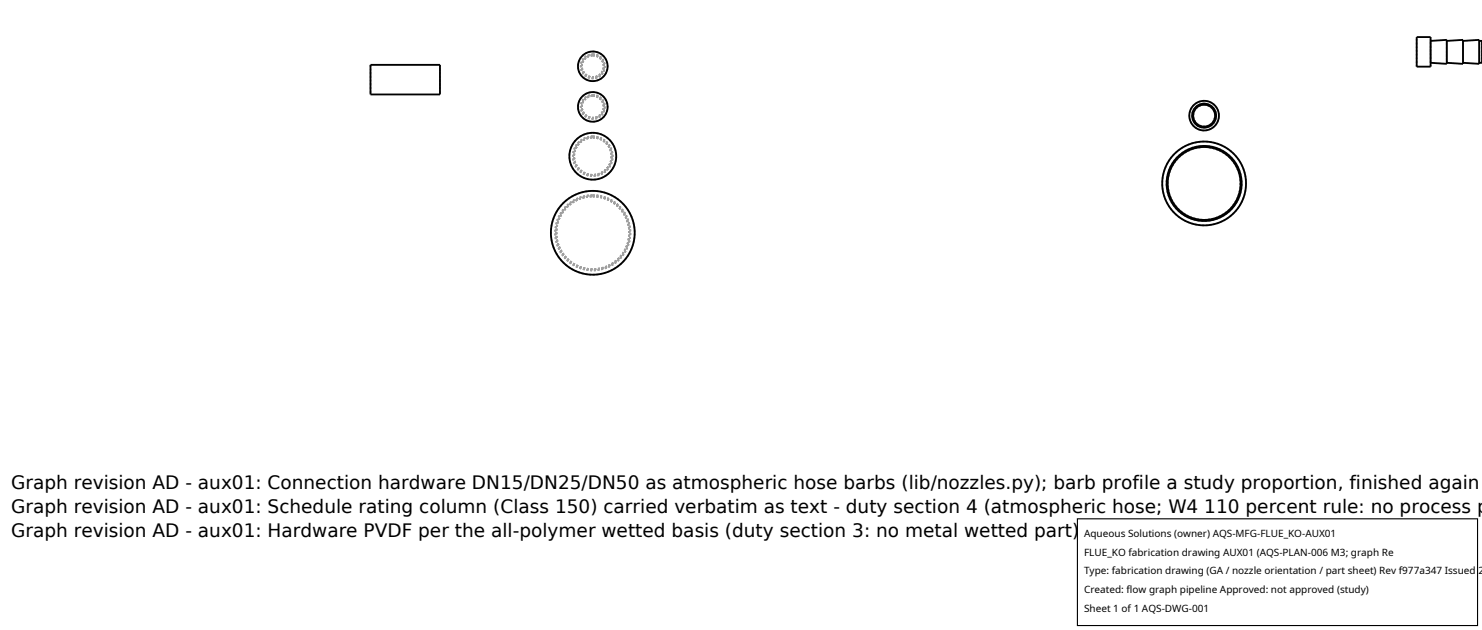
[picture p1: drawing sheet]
<svg xmlns="http://www.w3.org/2000/svg" width="212mm" height="90mm" viewBox="0 0 212 90" stroke-linecap="round" stroke-linejoin="round" font-family="sans-serif">
<defs><g id="words">
<g font-size="2.6">
<text x="1.6" y="69.8">Graph revision AD - aux01: Connection hardware DN15/DN25/DN50 as atmospheric hose barbs (lib/nozzles.py); barb profile a study proportion, finished again</text>
<text x="1.6" y="73.3">Graph revision AD - aux01: Schedule rating column (Class 150) carried verbatim as text - duty section 4 (atmospheric hose; W4 110 percent rule: no process p</text>
<text x="1.6" y="76.7">Graph revision AD - aux01: Hardware PVDF per the all-polymer wetted basis (duty section 3: no metal wetted part)</text>
</g>
<g font-size="1.4">
<text x="154.8" y="76.6">Aqueous Solutions (owner) AQS-MFG-FLUE_KO-AUX01</text>
<text x="154.8" y="79.3">FLUE_KO fabrication drawing AUX01 (AQS-PLAN-006 M3; graph Re</text>
<text x="154.8" y="82">Type: fabrication drawing (GA / nozzle orientation / part sheet) Rev f977a347 Issued 2</text>
<text x="154.8" y="84.7">Created: flow graph pipeline Approved: not approved (study)</text>
<text x="154.8" y="87.4">Sheet 1 of 1 AQS-DWG-001</text>
</g>
</g></defs>
<g fill="none" stroke="#a0a0a0" stroke-width=".26" stroke-dasharray=".3 .3" stroke-linecap="butt">
<path d="M52.9 9.3v4.2M62.8 9.3v4.2M84.7 19l1.2 .2 1.1 .7 .7 1 .3 1.3-.2 1.4-.7 1.1-1.1 .7-1.3 .3-1.3-.3-1.1-.7-.7-1.1-.3-1.2 .3-1.3 .7-1.1 .5-.4 .6-.4 1.3-.2M84.7 19.6l.9 .2 .9 .6 .6 .9 .2 1-.2 1.1-.6 .8-.8 .6-1 .2-1-.2-.9-.6-.6-.8-.2-1.1 .2-1 .6-.9 .9-.6 1-.2M84.7 19.5l1.1 .2 .9 .6 .6 .9 .2 1.1-.2 1-.6 1-1 .6-1 .2-1.1-.2-.9-.6-.7-1-.2-1 .3-1.1 .6-.9 .9-.6 1.1-.2M84.7 13.1l.8 .2 .7 .5 .4 .6 .2 .8-.2 .9-.4 .6-.7 .5-.8 .2-.9-.2-.6-.5-.5-.6-.1-.8 .1-.9 .5-.6 .6-.5 .9-.2M84.7 13.7l.6 .1 .5 .4 .3 .5 .1 .5-.1 .7-.3 .5-.5 .3-.6 .1-.7-.1-.4-.3-.4-.5-.1-.6 .1-.6 .4-.5 .4-.4 .7-.1M84.7 13.6l.6 .1 .5 .3 .4 .6 .2 .7-.2 .6-.3 .6-.6 .3-.6 .2-.7-.2-.5-.3-.4-.6-.1-.6 .1-.7 .4-.6 .6-.3 .6-.1M84.7 7.4l.8 .1 .7 .5 .4 .7 .2 .7-.2 .9-.4 .7-.7 .4-.8 .2-.8-.2-.7-.4-.5-.7-.1-.8 .1-.8 .5-.7 .7-.5 .8-.1M84.7 7.9l.6 .1 .5 .4 .3 .5 .1 .5-.1 .7-.3 .5-.6 .3-.5 .1-.6-.1-.5-.3-.4-.5-.1-.6 .1-.6 .4-.5 .4-.4 .7-.1M84.7 7.8l.6 .1 .5 .3 .4 .6 .2 .7-.2 .6-.3 .6-.6 .4-.6 .1-.7-.1-.5-.4-.4-.6-.1-.6 .1-.7 .4-.6 .5-.3 .7-.1M172 14.4l-.8 .2-.7 .4-.5 .7-.1 .8 .1 .8 .5 .7 .6 .5 .9 .1 .8-.1 .6-.5 .5-.7 .2-.8-.2-.8-.4-.7-.7-.4-.8-.2"/>
<path d="M172 14.9l-.6 .2-.5 .3-.4 .5-.1 .6 .1 .6 .4 .5 .5 .4 .6 .1 .6-.1 .5-.4 .3-.5 .1-.6-.1-.6-.3-.5-.5-.3-.6-.2M172 14.8l-.6 .1-.6 .4-.4 .5-.1 .7 .1 .7 .4 .5 .5 .4 .7 .1 .6-.1 .6-.4 .4-.5 .1-.7-.2-.7-.3-.5-.6-.4-.6-.1M202.3 9.5v-4.2M204.3 9.5v-4.2M204.3 5.8v3.2M204.3 9v-3.2M206.6 9.1v-3.4M206.6 5.8v3.2M206.6 9v-3.2M209 9.1v-3.4M209 5.8v3.2M209 9v-3.2"/>
<path d="M211.3 9.1v-3.4M211.3 5.8v3.2M211.3 9v-3.2M211.7 9v-3.2M84.7 27.3l1.1 .1 1.1 .3 1.1 .6 .9 .7 .7 .9 .6 1 .3 1.1 .1 1.2-.1 1.2-.3 1.1-.5 1-.8 .9-.9 .8-1.1 .6-1.2 .3-1 .1-1.1-.1-1.2-.3-1-.6-.9-.7-.8-.9-.5-1-.4-1.1-.1-1.2 .1-1.2 .3-1.1 .6-1 .7-.9 .8-.7 1.1-.7 1.2-.3 1.2-.1M84.7 28l1 .1 .9 .3 .9 .5 .8 .6 .7 .8 .5 .9 .3 1 .1 1-.1 1.1-.3 1-.5 .9-.7 .7-.7 .7-.9 .4-1 .4h-1h-1l-1.1-.4-.8-.4-.8-.7-.7-.7-.4-.9-.3-1-.1-1.1 .1-1 .3-1 .4-.9 .7-.8 .8-.6 .9-.5 1-.3 1-.1M84.7 27.9l1.2 .1 1.3 .5 1.1 .8 1 1.2 .5 1.3 .2 1.4-.1 1.4-.6 1.3a5.4 5.4 0 0 1-9.3 0 5.4 5.4 0 0 1 4.7-8M172 20.2l-1.2 .1-1.1 .4-1 .5-.9 .7-.8 .9-.5 1.1-.4 1.1-.1 1.1 .1 1.2 .3 1.1 .6 1.1 .7 .9 1 .8 1 .5 1.1 .4 1.2 .1 1.1-.1 1.2-.4 1-.5 .9-.8 .7-.9 .6-1 .3-1.1 .2-1.2-.1-1.1-.4-1.1-.5-1.1-.7-.9-.9-.7-1.1-.6-1.2-.4-1.1-.1M172 21l-1.1 .1-1 .3-.8 .5-.8 .6-.6 .8-.5 .9-.3 .9-.1 1.1 .1 1.1 .3 .9 .5 .9 .6 .8 .8 .6 .8 .5 1.1 .3 1 .1 1-.1 1-.3 .9-.5 .8-.6 .6-.8 .5-.9 .3-.9 .1-1.1-.1-1.1-.3-.9-.5-.9-.6-.8-.8-.6-.9-.5-.9-.3-1.1-.1M172 20.8l-1.3 .2-1.3 .5-1.1 .8-.9 1.2-.6 1.2-.2 1.5 .2 1.3 .5 1.3a5.4 5.4 0 0 0 9.3 .1 5.4 5.4 0 0 0-4.6-8.1"/>
</g>
<g fill="none" stroke="#000" stroke-width=".26">
<path d="M52.9 9.3h9.9v4.2h-9.9zM202.3 5.3h2v4.2h-2zM204.3 5.8l2.3-.1v3.4l-2.3-.1M206.6 5.8l2.4-.1v3.4l-2.4-.1M209 5.8l2.3-.1v3.4l-2.3-.1M211.3 5.8h.4v3.2h-.4"/>
<circle cx="84.7" cy="9.5" r="2.11"/>
<circle cx="84.7" cy="15.3" r="2.11"/>
<circle cx="172" cy="16.5" r="1.71"/>
<circle cx="172" cy="16.5" r="1.56"/>
<circle cx="172" cy="16.5" r="2.11"/>
<circle cx="84.7" cy="33.2" r="6"/>
<circle cx="84.7" cy="22.3" r="3.3"/>
<circle cx="172" cy="26.2" r="5.4"/>
<circle cx="172" cy="26.2" r="5.2"/>
<circle cx="172" cy="26.2" r="6"/>
</g>
<path d="M153.9 74.1h57.1v15.2h-57.1z" fill="#fff" stroke="#000" stroke-width=".16"/>
<use href="#words"/>
</svg>
